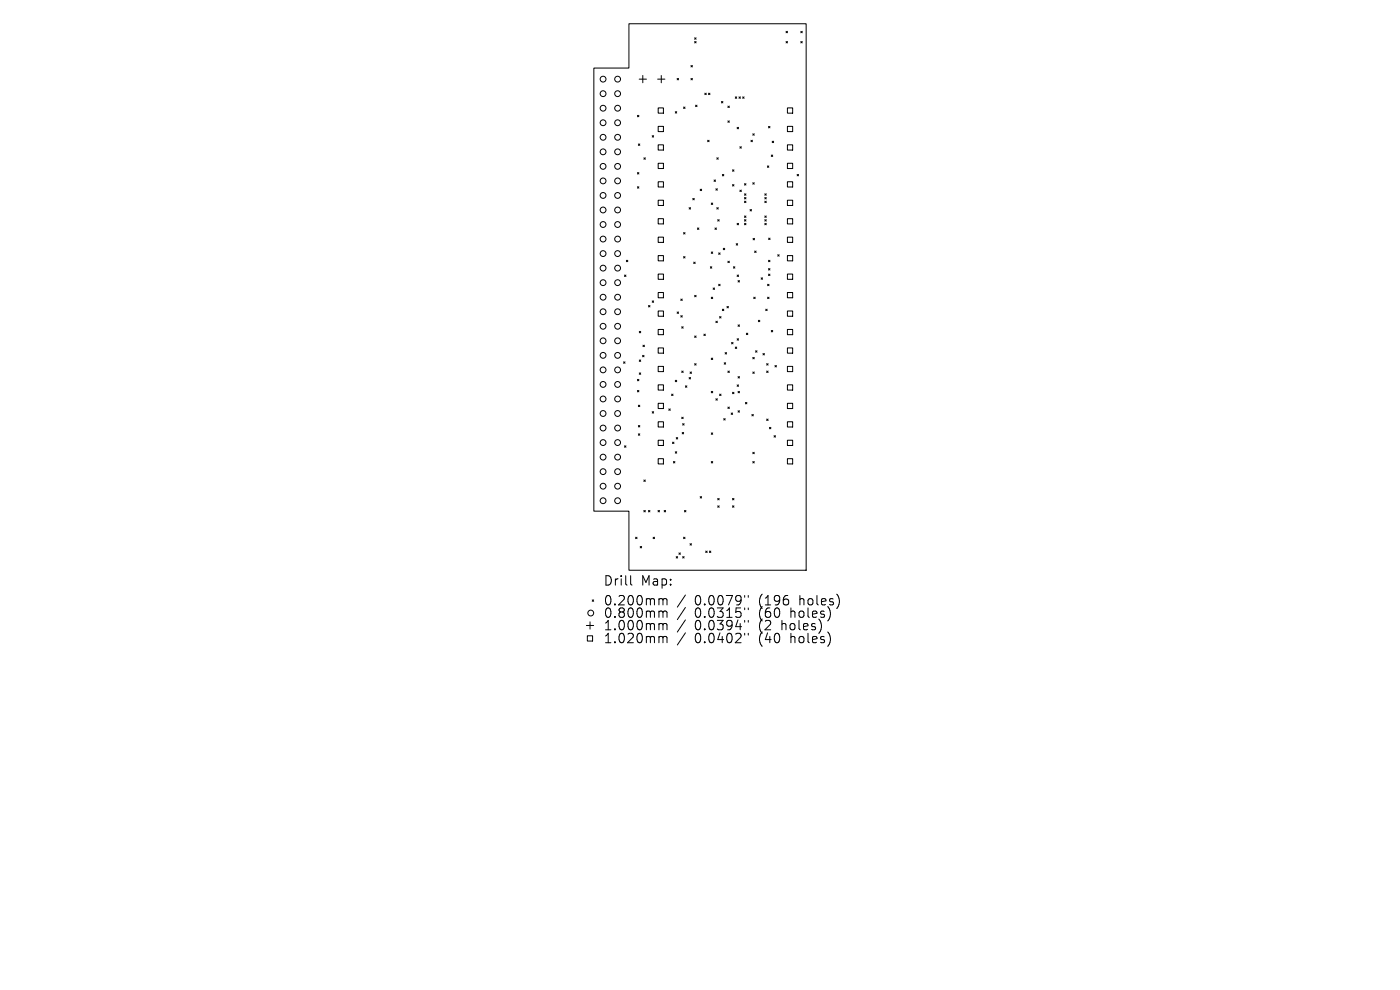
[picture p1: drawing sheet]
<svg xmlns="http://www.w3.org/2000/svg" width="297mm" height="210mm" viewBox="0 0 297 210" stroke-linecap="round" stroke-linejoin="round" font-family="sans-serif">
<defs><g id="words">
<g font-size="2.8">
<text x="127.9" y="124.5">Drill</text>
<text x="135.9" y="124.5">Map:</text>
<text x="127.9" y="128.7">0.200mm</text>
<text x="127.9" y="131.3">0.800mm</text>
<text x="147.2" y="128.7">0.0079&quot;</text>
<text x="147.2" y="131.3">0.0315&quot;</text>
<text x="160.8" y="128.7">(196</text>
<text x="160.8" y="131.3">(60</text>
<text x="167.6" y="131.3">holes)</text>
<text x="169.5" y="128.7">holes)</text>
<text x="127.9" y="133.9">1.000mm</text>
<text x="127.9" y="136.7">1.020mm</text>
<text x="147.2" y="133.9">0.0394&quot;</text>
<text x="147.2" y="136.7">0.0402&quot;</text>
<text x="160.8" y="133.9">(2</text>
<text x="160.8" y="136.7">(40</text>
<text x="165.7" y="133.9">holes)</text>
<text x="167.6" y="136.7">holes)</text>
</g>
</g></defs>
<g fill="none" stroke="#000" stroke-width=".21">
<path d="M133.4 5h37.6v116h-37.6v-12.6h-7.4v-94h7.4zM135.6 16.8h1.5M136.4 16v1.6M139.5 16.8h1.6M140.3 16v1.6M143.6 16.6l.4 .3M144 16.6l-.4 .3M146.6 13.9l.3 .3M146.6 16.6l.3 .3M146.9 13.9l-.3 .3M146.9 16.6l-.3 .3M147.4 8l.3 .3"/>
<path d="M147.4 8.8l.3 .3M147.7 8l-.3 .3M147.7 8.8l-.3 .3M149.5 19.8l.3 .3M149.8 19.8l-.3 .3M150.3 19.8l.3 .3M150.6 19.8l-.3 .3M166.8 6.6l.3 .4M166.8 8.8l.3 .3M167.1 6.6l-.3 .4M167.1 8.8l-.3 .3M169.9 6.6l.3 .4"/>
<path d="M169.9 8.8l.3 .3M170.2 6.6l-.3 .4M170.2 8.8l-.3 .3M135.2 24.5l.3 .3M135.2 36.6l.3 .3M135.2 39.6l.3 .3M135.4 30.5l.3 .3M135.5 24.5l-.3 .3M135.5 36.6l-.3 .3M135.5 39.6l-.3 .3M135.7 30.5l-.3 .3M136.6 33.5l.3 .3"/>
<path d="M136.9 33.5l-.3 .3M138.4 28.8l.3 .3M138.7 28.8l-.3 .3M139.6 22.9h1.1v1.1h-1.1zM139.6 26.8h1.1v1.1h-1.1zM139.6 30.7h1.1v1.1h-1.1zM139.6 34.6h1.1v1.2h-1.1zM139.6 38.6h1.1v1.1h-1.1zM143.3 23.7l.3 .3M143.6 23.7l-.3 .3M145 22.7l.3 .3M145.3 22.7l-.3 .3"/>
<path d="M147.6 22.3l.3 .3M147.9 22.3l-.3 .3M150.1 29.8l.3 .3M150.4 29.8l-.3 .3M151.5 38.2l.3 .3M151.8 38.2l-.3 .3M152.1 33.5l.3 .3M152.4 33.5l-.3 .3M153 21.5l.4 .3M153.2 37l.4 .3M153.4 21.5l-.4 .3M153.6 37l-.4 .3"/>
<path d="M154.4 22.5l.3 .3M154.4 25.6l.3 .3M154.7 22.5l-.3 .3M154.7 25.6l-.3 .3M155.4 39.2l.3 .3M155.4 36l.3 .3M155.7 36l-.3 .3M155.7 39.2l-.3 .3M156 20.6l.3 .3M156.3 20.6l-.3 .3M156.4 27l.3 .3M156.7 27l-.3 .3"/>
<path d="M156.8 20.6l.3 .3M157 31.1l.3 .3M157.1 20.6l-.3 .3M157.3 31.1l-.3 .3M157.6 20.6l.3 .3M157.9 20.6l-.3 .3M157.9 39l.4 .3M158.3 39l-.4 .3M159.3 29.8l.3 .3M159.6 29.8l-.3 .3M159.7 28.4l.3 .3M159.7 38.8l.3 .3"/>
<path d="M160 28.4l-.3 .3M160 38.8l-.3 .3M162.8 35.2l.3 .3M163 26.8l.3 .3M163.1 35.2l-.3 .3M163.3 26.8l-.3 .3M163.6 32.9l.3 .3M163.8 29.9l.3 .4M163.9 32.9l-.3 .3M164.1 29.9l-.3 .4M167 22.9h1.2v1.1h-1.2zM167 26.8h1.2v1.1h-1.2z"/>
<path d="M167 30.7h1.2v1.1h-1.2zM167 34.6h1.2v1.2h-1.2zM167 38.6h1.2v1.1h-1.2zM169.1 37l.3 .3M169.4 37l-.3 .3M132.5 58.3l.3 .4M132.8 58.3l-.3 .4M132.9 55.2l.3 .3M133.2 55.2l-.3 .3M139.6 42.5h1.1v1.1h-1.1zM139.6 46.4h1.1v1.1h-1.1zM139.6 50.3h1.1v1.1h-1.1z"/>
<path d="M139.6 54.2h1.1v1.1h-1.1zM139.6 58.1h1.1v1.2h-1.1zM145 49.3l.3 .3M145 54.4l.3 .3M145.3 49.3l-.3 .3M145.3 54.4l-.3 .3M146.2 44l.3 .4M146.5 44l-.3 .4M147 42.1l.3 .3M147.2 55.6l.3 .3M147.3 42.1l-.3 .3M147.5 55.6l-.3 .3"/>
<path d="M148 48.4l.3 .3M148.3 48.4l-.3 .3M148.5 40.1l.4 .3M148.9 40.1l-.4 .3M150.7 56.6l.3 .3M150.9 43.1l.3 .3M150.9 53.4l.3 .4M151 56.6l-.3 .3M151.2 43.1l-.3 .3M151.2 53.4l-.3 .4M151.7 48.4l.3 .3M151.9 40l.3 .3"/>
<path d="M152 48.4l-.3 .3M152.1 44l.3 .4M152.2 40l-.3 .3M152.3 46.6l.3 .3M152.4 44l-.3 .4M152.5 53.6l.3 .4M152.6 46.6l-.3 .3M152.8 53.6l-.3 .4M153.4 52.7l.3 .3M153.7 52.7l-.3 .3M154.4 55.4l.3 .3M154.7 55.4l-.3 .3"/>
<path d="M155.6 56.6l.3 .3M155.9 56.6l-.3 .3M156.2 51.7l.3 .3M156.4 47.4l.3 .3M156.4 58.3l.3 .4M156.5 51.7l-.3 .3M156.6 59.5l.3 .3M156.7 58.3l-.3 .4M156.7 47.4l-.3 .3M156.9 59.5l-.3 .3M157 40.3l.3 .3M157.3 40.3l-.3 .3"/>
<path d="M157.9 41.1l.4 .3M157.9 41.9l.4 .3M157.9 42.7l.4 .3M157.9 45.8l.4 .3M157.9 46.6l.4 .3M157.9 47.4l.4 .3M158.3 45.8l-.4 .3M158.3 41.1l-.4 .3M158.3 41.9l-.4 .3M158.3 42.7l-.4 .3M158.3 46.6l-.4 .3M158.3 47.4l-.4 .3"/>
<path d="M159.1 44.4l.3 .3M159.4 44.4l-.3 .3M159.8 50.6l.3 .3M160.1 50.6l-.3 .3M160.1 53.3l.3 .3M160.4 53.3l-.3 .3M161.5 58.9l.3 .3M161.8 58.9l-.3 .3M162.3 41.9l.3 .3M162.3 41.1l.3 .3M162.3 42.7l.3 .3M162.3 45.8l.3 .3"/>
<path d="M162.3 46.6l.3 .3M162.3 47.4l.3 .3M162.6 47.4l-.3 .3M162.6 41.1l-.3 .3M162.6 41.9l-.3 .3M162.6 42.7l-.3 .3M162.6 45.8l-.3 .3M162.6 46.6l-.3 .3M163 55.2l.3 .3M163 57l.3 .3M163 58.1l.3 .4M163.1 50.5l.3 .3"/>
<path d="M163.3 57l-.3 .3M163.3 55.2l-.3 .3M163.3 58.1l-.3 .4M163.4 50.5l-.3 .3M165 54l.3 .3M165.3 54l-.3 .3M167 42.5h1.2v1.1h-1.2zM167 46.4h1.2v1.1h-1.2zM167 50.3h1.2v1.1h-1.2zM167 54.2h1.2v1.1h-1.2zM167 58.1h1.2v1.2h-1.2zM132.3 76.8l.3 .3"/>
<path d="M132.6 76.8l-.3 .3M135.6 70.3l.3 .3M135.6 76.4l.3 .3M135.6 79.1l.3 .3M135.9 70.3l-.3 .3M135.9 76.4l-.3 .3M135.9 79.1l-.3 .3M136.3 75.4l.3 .3M136.4 73.2l.3 .3M136.6 75.4l-.3 .3M136.7 73.2l-.3 .3M137.6 64.8l.3 .3"/>
<path d="M137.9 64.8l-.3 .3M138.4 63.8l.3 .3M138.7 63.8l-.3 .3M139.6 62.1h1.1v1.1h-1.1zM139.6 66h1.1v1.1h-1.1zM139.6 69.9h1.1v1.1h-1.1zM139.6 73.8h1.1v1.1h-1.1zM139.6 77.7h1.1v1.1h-1.1zM143.6 66.2l.4 .3M144 66.2l-.4 .3M144.4 67l.3 .3M144.4 63.4l.3 .3"/>
<path d="M144.6 69.3l.3 .3M144.6 78.7l.3 .3M144.7 63.4l-.3 .3M144.7 67l-.3 .3M144.9 69.3l-.3 .3M144.9 78.7l-.3 .3M146.4 78.9l.3 .3M146.7 78.9l-.3 .3M147.4 62.7l.3 .3M147.4 71.3l.3 .3M147.4 77.1l.3 .4M147.7 62.7l-.3 .3"/>
<path d="M147.7 71.3l-.3 .3M147.7 77.1l-.3 .4M149.3 70.9l.3 .3M149.6 70.9l-.3 .3M150.9 63l.3 .4M150.9 76l.3 .3M151.2 63l-.3 .4M151.2 76l-.3 .3M151.3 61.1l.3 .3M151.6 61.1l-.3 .3M151.9 68.1l.3 .3M152.2 68.1l-.3 .3"/>
<path d="M152.5 60.3l.3 .3M152.7 67.2l.3 .3M152.8 60.3l-.3 .3M153 67.2l-.3 .3M153.2 65.6l.4 .3M153.6 65.6l-.4 .3M153.6 76.9l.3 .4M153.8 74.8l.3 .3M153.9 76.9l-.3 .4M154.1 74.8l-.3 .3M154.2 65l.3 .3M154.4 78.7l.3 .3"/>
<path d="M154.5 65l-.3 .3M154.7 78.7l-.3 .3M155.2 72.6l.3 .3M155.5 72.6l-.3 .3M156 73.6l.3 .3M156.3 73.6l-.3 .3M156.4 71.9l.3 .3M156.6 79.9l.3 .3M156.6 68.9l.3 .3M156.7 71.9l-.3 .3M156.9 79.9l-.3 .3M156.9 68.9l-.3 .3"/>
<path d="M158.3 70.7l.3 .3M158.6 70.7l-.3 .3M159.7 75.8l.3 .3M159.7 78.9l.3 .3M159.9 63l.3 .4M160 78.9l-.3 .3M160 75.8l-.3 .3M160.2 63l-.3 .4M160.3 74.4l.3 .3M160.6 74.4l-.3 .3M160.9 67.9l.3 .3M161.2 67.9l-.3 .3"/>
<path d="M161.9 75l.3 .3M162.2 75l-.3 .3M162.4 65.6l.4 .3M162.6 77.1l.4 .4M162.6 78.7l.4 .3M162.8 65.6l-.4 .3M162.8 60.3l.3 .3M162.8 63l.3 .4M163 77.1l-.4 .4M163 78.7l-.4 .3M163.1 60.3l-.3 .3M163.1 63l-.3 .4"/>
<path d="M163.6 70.1l.3 .3M163.9 70.1l-.3 .3M164.4 77.5l.3 .3M164.7 77.5l-.3 .3M167 62.1h1.2v1.1h-1.2zM167 66h1.2v1.1h-1.2zM167 69.9h1.2v1.1h-1.2zM167 73.8h1.2v1.1h-1.2zM167 77.7h1.2v1.1h-1.2zM132.5 94.6l.3 .3M132.8 94.6l-.3 .3M135.2 80.5l.3 .3"/>
<path d="M135.2 82.8l.3 .3M135.4 86l.3 .3M135.4 90.3l.3 .3M135.4 92l.3 .3M135.5 80.5l-.3 .3M135.5 82.8l-.3 .3M135.7 86l-.3 .3M135.7 90.3l-.3 .3M135.7 92l-.3 .3M138.4 87.3l.3 .3M138.7 87.3l-.3 .3M139.6 81.6h1.1v1.1h-1.1z"/>
<path d="M139.6 85.6h1.1v1.1h-1.1zM139.6 89.5h1.1v1.1h-1.1zM139.6 93.4h1.1v1.1h-1.1zM139.6 97.3h1.1v1.1h-1.1zM141.9 86.7l.3 .3M142.2 86.7l-.3 .3M142.5 83.6l.3 .3M142.7 93.8l.3 .3M142.8 83.6l-.3 .3M142.9 97.9l.3 .3M143 93.8l-.3 .3M143.2 97.9l-.3 .3"/>
<path d="M143.3 80.7l.3 .3M143.3 95.8l.3 .3M143.5 92.8l.3 .3M143.6 80.7l-.3 .3M143.6 95.8l-.3 .3M143.8 92.8l-.3 .3M144.6 88.5l.3 .3M144.7 91.7l.3 .3M144.8 89.9l.3 .3M144.9 88.5l-.3 .3M145 91.7l-.3 .3M145.1 89.9l-.3 .3"/>
<path d="M145.4 81.8l.3 .4M145.7 81.8l-.3 .4M146.2 80.1l.3 .3M146.5 80.1l-.3 .3M150.9 97.9l.3 .3M150.9 83l.3 .3M150.9 91.8l.3 .3M151.2 97.9l-.3 .3M151.2 83l-.3 .3M151.2 91.8l-.3 .3M151.9 84.6l.3 .3M152.2 84.6l-.3 .3"/>
<path d="M152.7 83.6l.3 .3M153 83.6l-.3 .3M153.5 88.8l.3 .3M153.8 88.8l-.3 .3M154.4 86.3l.3 .4M154.7 86.3l-.3 .4M155.1 87.6l.3 .3M155.4 83.2l.3 .3M155.4 87.6l-.3 .3M155.7 83.2l-.3 .3M156.4 81.6l.3 .4M156.6 83l.3 .3"/>
<path d="M156.6 87.1l.3 .3M156.7 81.6l-.3 .4M156.9 83l-.3 .3M156.9 87.1l-.3 .3M158.1 85.4l.3 .3M158.4 85.4l-.3 .3M159.5 87.9l.3 .3M159.7 95.9l.3 .4M159.7 97.9l.3 .3M159.8 87.9l-.3 .3M160 95.9l-.3 .4M160 97.9l-.3 .3"/>
<path d="M162.6 88.9l.4 .3M163 88.9l-.4 .3M163.2 90.7l.3 .3M163.5 90.7l-.3 .3M164.2 92.4l.3 .3M164.5 92.4l-.3 .3M167 81.6h1.2v1.1h-1.2zM167 85.6h1.2v1.1h-1.2zM167 89.5h1.2v1.1h-1.2zM167 93.4h1.2v1.1h-1.2zM167 97.3h1.2v1.1h-1.2zM134.8 114l.3 .3"/>
<path d="M135.1 114l-.3 .3M135.8 115.9l.3 .3M136.1 115.9l-.3 .3M136.6 101.8l.3 .3M136.6 108.3l.3 .3M136.9 101.8l-.3 .3M136.9 108.3l-.3 .3M137.6 108.3l.3 .3M137.9 108.3l-.3 .3M138.6 114l.3 .3M138.9 114l-.3 .3M139.6 108.3l.3 .3"/>
<path d="M139.9 108.3l-.3 .3M140.9 108.3l.3 .3M141.2 108.3l-.3 .3M143.5 118.1l.3 .3M143.8 118.1l-.3 .3M144 117.3l.3 .3M144.3 117.3l-.3 .3M144.8 118.1l.3 .3M145 114l.3 .3M145.1 118.1l-.3 .3M145.2 108.3l.3 .3M145.3 114l-.3 .3"/>
<path d="M145.5 108.3l-.3 .3M146.4 115.3l.3 .3M146.7 115.3l-.3 .3M148.5 105.3l.3 .4M148.8 105.3l-.3 .4M149.7 116.9l.3 .3M150 116.9l-.3 .3M150.5 116.9l.3 .3M150.8 116.9l-.3 .3M152.3 107.3l.3 .3M152.3 105.7l.3 .3M152.6 105.7l-.3 .3"/>
<path d="M152.6 107.3l-.3 .3M155.4 105.7l.3 .3M155.4 107.3l.3 .3M155.7 105.7l-.3 .3M155.7 107.3l-.3 .3M124.4 132.7h1.5M124.6 134.9h1.1v1.1h-1.1zM125.2 131.9v1.6M125.6 127.3l.3 .3M125.9 127.3l-.3 .3M133.8 122.1v1.7l.3 .3M140.1 127l.5 .1v.2"/>
<path d="M140.1 129.6h.3l.2 .3M140.1 132.3h.3l.2 .3M140.1 135l.5 .1v.2M140.6 127.3l.3-.3 .5 .1 .1 1.2M140.6 127.3v1M140.6 129.9v1.1M140.6 132.6v1M140.6 135.3v1M140.6 129.9l.3-.3 .5 .1 .1 1.3M140.6 132.6l.3-.3 .5 .1 .1 1.2M140.6 135.3l.3-.3 .5 .1 .1 1.2M145.4 126.2l-1.7 2.6"/>
<path d="M145.4 128.9l-1.7 2.5M145.4 131.5l-1.7 2.6M145.4 134.2l-1.7 2.6M158 126.3v.4M158 129v.3M158 131.6v.4M158 134.3v.4M158.7 126.3v.4M158.7 129v.3M158.7 131.6v.4M158.7 134.3v.4M167.2 127.3v.8"/>
<path d="M174.3 132.6l-.2 1.2M175.9 134.4l.3 1-.3 1.3M176.2 130l-.3 1.3M177.8 126.4l.3 1-.3 1.3"/>
<circle cx="127.9" cy="19.9" r=".62"/>
<circle cx="127.9" cy="16.8" r=".62"/>
<circle cx="131" cy="19.9" r=".62"/>
<circle cx="131" cy="16.8" r=".62"/>
<circle cx="127.9" cy="32.2" r=".62"/>
<circle cx="127.9" cy="29.1" r=".62"/>
<circle cx="127.9" cy="26" r=".62"/>
<circle cx="127.9" cy="35.3" r=".62"/>
<circle cx="127.9" cy="38.4" r=".62"/>
<circle cx="127.9" cy="23" r=".62"/>
<circle cx="131" cy="32.2" r=".62"/>
<circle cx="131" cy="29.1" r=".62"/>
<circle cx="131" cy="26" r=".62"/>
<circle cx="131" cy="35.3" r=".62"/>
<circle cx="131" cy="38.4" r=".62"/>
<circle cx="131" cy="23" r=".62"/>
<circle cx="127.9" cy="60" r=".62"/>
<circle cx="127.9" cy="50.7" r=".62"/>
<circle cx="127.9" cy="53.8" r=".62"/>
<circle cx="127.9" cy="56.9" r=".62"/>
<circle cx="127.9" cy="47.6" r=".62"/>
<circle cx="127.9" cy="41.5" r=".62"/>
<circle cx="127.9" cy="44.5" r=".62"/>
<circle cx="131" cy="60" r=".62"/>
<circle cx="131" cy="50.7" r=".62"/>
<circle cx="131" cy="56.9" r=".62"/>
<circle cx="131" cy="47.6" r=".62"/>
<circle cx="131" cy="53.8" r=".62"/>
<circle cx="131" cy="41.5" r=".62"/>
<circle cx="131" cy="44.5" r=".62"/>
<circle cx="127.9" cy="75.4" r=".62"/>
<circle cx="127.9" cy="66.1" r=".62"/>
<circle cx="127.9" cy="69.2" r=".62"/>
<circle cx="127.9" cy="72.3" r=".62"/>
<circle cx="127.9" cy="63" r=".62"/>
<circle cx="127.9" cy="78.5" r=".62"/>
<circle cx="131" cy="75.4" r=".62"/>
<circle cx="131" cy="66.1" r=".62"/>
<circle cx="131" cy="63" r=".62"/>
<circle cx="131" cy="69.2" r=".62"/>
<circle cx="131" cy="78.5" r=".62"/>
<circle cx="131" cy="72.3" r=".62"/>
<circle cx="127.9" cy="81.5" r=".62"/>
<circle cx="127.9" cy="90.8" r=".62"/>
<circle cx="127.9" cy="93.9" r=".62"/>
<circle cx="127.9" cy="87.7" r=".62"/>
<circle cx="127.9" cy="97" r=".62"/>
<circle cx="127.9" cy="84.6" r=".62"/>
<circle cx="131" cy="81.5" r=".62"/>
<circle cx="131" cy="90.8" r=".62"/>
<circle cx="131" cy="93.9" r=".62"/>
<circle cx="131" cy="87.7" r=".62"/>
<circle cx="131" cy="97" r=".62"/>
<circle cx="131" cy="84.6" r=".62"/>
<circle cx="127.9" cy="103.1" r=".62"/>
<circle cx="127.9" cy="100.1" r=".62"/>
<circle cx="127.9" cy="106.2" r=".62"/>
<circle cx="131" cy="103.1" r=".62"/>
<circle cx="131" cy="100.1" r=".62"/>
<circle cx="131" cy="106.2" r=".62"/>
<circle cx="125.3" cy="130" r=".62"/>
</g>
<use href="#words"/>
</svg>
